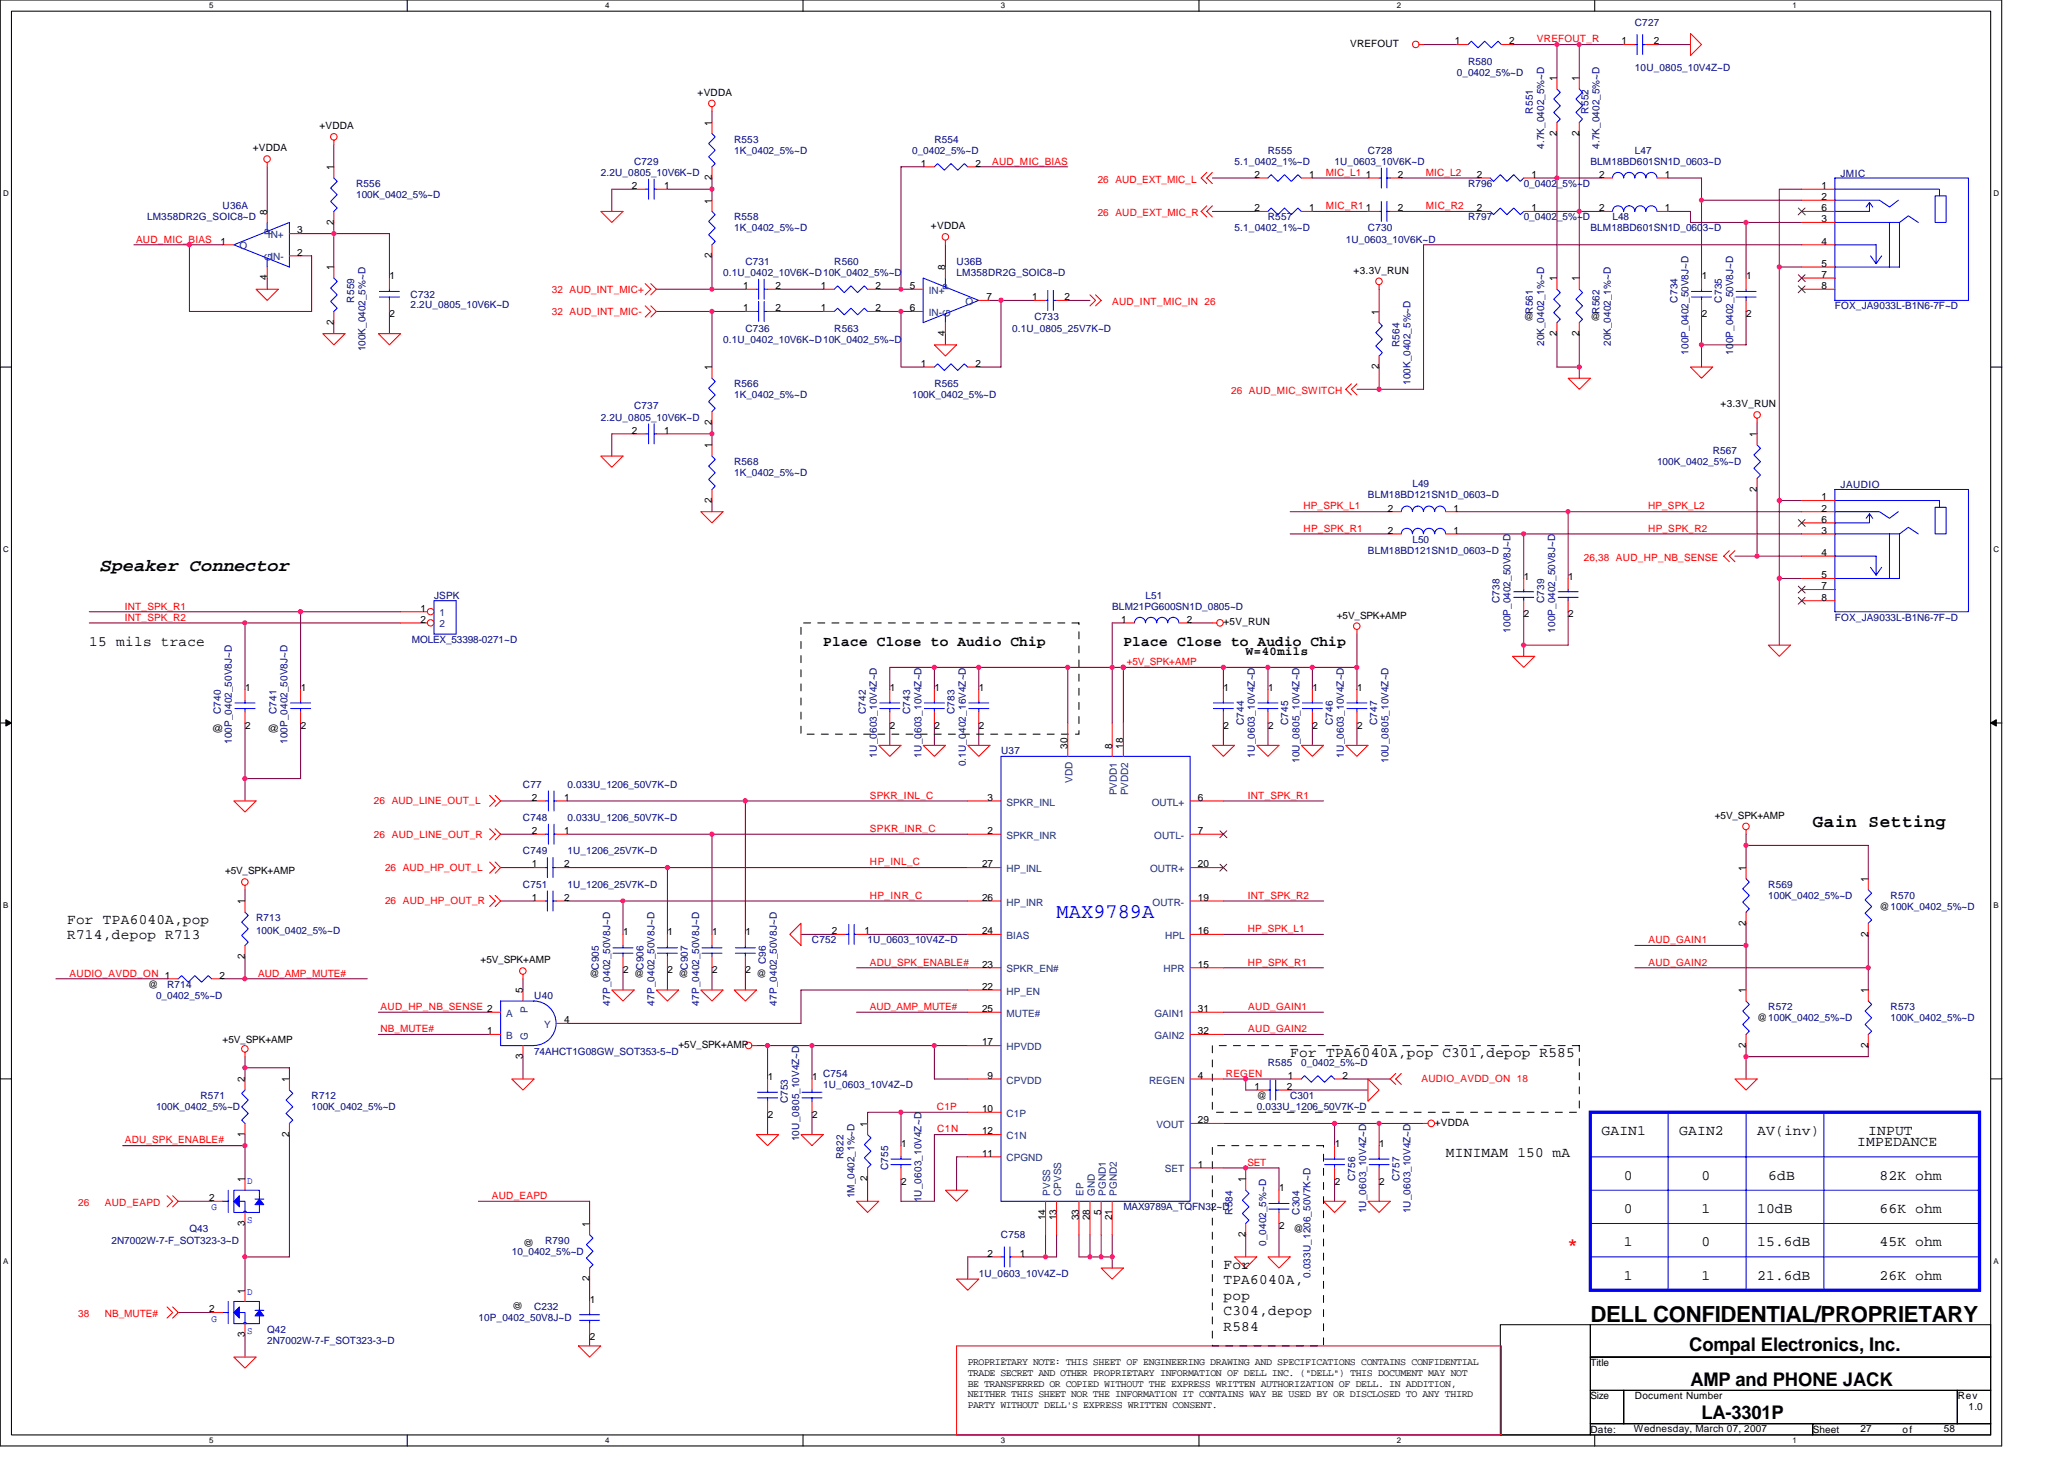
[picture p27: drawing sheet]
<svg xmlns="http://www.w3.org/2000/svg" width="297mm" height="210mm" viewBox="0 0 297 210" stroke-linecap="round" stroke-linejoin="round" font-family="sans-serif">
<defs><g id="words">
<text font-size="3.3" fill="#f00" x="225.7" y="180.6">*</text>
<text font-size="3.2" x="228.9" y="190.2">DELL CONFIDENTIAL/PROPRIETARY</text>
<text font-size="3" fill="#00f" x="152.1" y="132">MAX9789A</text>
<g font-size="2.7">
<text x="243.1" y="194.4">Compal Electronics, Inc.</text>
<text x="243.3" y="199.3">AMP and PHONE JACK</text>
<text x="244.9" y="204.2">LA-3301P</text>
</g>
<g font-size="2.5">
<text x="14.5" y="82.2">Speaker Connector</text>
<text x="260.9" y="119">Gain Setting</text>
</g>
<g font-size="2.1">
<text x="12.8" y="92.9">15 mils trace</text>
<text x="118.5" y="93">Place Close to Audio Chip</text>
<text x="161.7" y="93">Place Close to Audio Chip</text>
<text x="9.6" y="132.9">For TPA6040A,pop</text>
<text x="9.6" y="135.1">R714,depop R713</text>
<text x="185.7" y="152.1">For TPA6040A,pop C301,depop R585</text>
<text x="208.1" y="166.5">MINIMAM 150 mA</text>
<text x="230.5" y="163.3">GAIN1</text>
<text x="241.7" y="163.3">GAIN2</text>
<text x="252.9" y="163.3">AV(inv)</text>
<text x="267.3" y="164.9">IMPEDANCE</text>
<text x="268.9" y="163.3">INPUT</text>
<text x="233.7" y="169.7">0</text>
<text x="244.9" y="169.7">0</text>
<text x="254.5" y="169.7">6dB</text>
<text x="270.5" y="169.7">82K ohm</text>
<text x="233.7" y="174.5">0</text>
<text x="233.7" y="179.3">1</text>
<text x="244.9" y="179.3">0</text>
<text x="244.9" y="174.5">1</text>
<text x="252.9" y="174.5">10dB</text>
<text x="252.9" y="179.3">15.6dB</text>
<text x="270.5" y="179.3">45K ohm</text>
<text x="270.5" y="174.5">66K ohm</text>
<text x="176.1" y="184.7">TPA6040A,</text>
<text x="176.1" y="182.5">For</text>
<text x="233.7" y="184.1">1</text>
<text x="244.9" y="184.1">1</text>
<text x="252.9" y="184.1">21.6dB</text>
<text x="270.5" y="184.1">26K ohm</text>
<text x="176.1" y="189.2">C304,depop</text>
<text x="176.1" y="191.5">R584</text>
<text x="176.1" y="187">pop</text>
</g>
<text font-size="1.8" x="179.3" y="94.2">W=40mils</text>
<g font-size="1.4" fill="#000080">
<text x="235.3" y="3.7">C727</text>
<text x="209.7" y="10.9">0_0402_5%~D</text>
<text x="211.3" y="9.3">R580</text>
<text x="235.3" y="10.3">10U_0805_10V4Z~D</text>
<text x="220.6" y="16.3" transform="rotate(-90 220.6 16.3)">R551</text>
<text x="228.6" y="16.3" transform="rotate(-90 228.6 16.3)">R552</text>
<text x="91.3" y="23.7">C729</text>
<text x="105.7" y="20.5">R553</text>
<text x="105.7" y="22.1">1K_0402_5%~D</text>
<text x="131.3" y="22.1">0_0402_5%~D</text>
<text x="134.5" y="20.5">R554</text>
<text x="177.7" y="23.7">5.1_0402_1%~D</text>
<text x="182.5" y="22.1">R555</text>
<text x="192.1" y="23.7">1U_0603_10V6K~D</text>
<text x="196.9" y="22.1">C728</text>
<text x="222.2" y="21.4" transform="rotate(-90 222.2 21.4)">4.7K_0402_5%~D</text>
<text x="228.9" y="23.7">BLM18BD601SN1D_0603~D</text>
<text x="230.2" y="21.4" transform="rotate(-90 230.2 21.4)">4.7K_0402_5%~D</text>
<text x="235.3" y="22.1">L47</text>
<text x="51.3" y="26.9">R556</text>
<text x="51.3" y="28.5">100K_0402_5%~D</text>
<text x="86.5" y="25.3">2.2U_0805_10V6K~D</text>
<text x="211.3" y="26.9">R796</text>
<text x="219.3" y="26.9">0_0402_5%~D</text>
<text x="264.9" y="25.5">JMIC</text>
<text x="21.2" y="31.7">LM358DR2G_SOIC8~D</text>
<text x="32" y="30.1">U36A</text>
<text x="105.7" y="31.7">R558</text>
<text x="105.7" y="33.3">1K_0402_5%~D</text>
<text x="177.7" y="33.3">5.1_0402_1%~D</text>
<text x="182.5" y="31.7">R557</text>
<text x="193.7" y="34.9">1U_0603_10V6K~D</text>
<text x="196.9" y="33.3">C730</text>
<text x="211.3" y="31.7">R797</text>
<text x="219.3" y="31.7">0_0402_5%~D</text>
<text x="228.9" y="33.3">BLM18BD601SN1D_0603~D</text>
<text x="232.1" y="31.7">L48</text>
<text x="104.1" y="39.7">0.1U_0402_10V6K~D10K_0402_5%~D</text>
<text x="107.3" y="38.1">C731</text>
<text x="120.1" y="38.1">R560</text>
<text x="137.7" y="38.1">U36B</text>
<text x="137.7" y="39.7">LM358DR2G_SOIC8~D</text>
<text x="51" y="43.5" transform="rotate(-90 51 43.5)">R559</text>
<text x="59.1" y="42.9">C732</text>
<text x="59.1" y="44.3">2.2U_0805_10V6K~D</text>
<text x="107.3" y="47.7">C736</text>
<text x="120.1" y="47.7">R563</text>
<text x="145.7" y="47.7">0.1U_0805_25V7K~D</text>
<text x="148.9" y="46.1">C733</text>
<text x="220.6" y="45.1" transform="rotate(-90 220.6 45.1)">R561</text>
<text x="230.2" y="45.1" transform="rotate(-90 230.2 45.1)">R562</text>
<text x="241.4" y="43.5" transform="rotate(-90 241.4 43.5)">C734</text>
<text x="247.8" y="43.5" transform="rotate(-90 247.8 43.5)">C735</text>
<text x="264.1" y="44.5">FOX_JA9033L-B1N6-7F~D</text>
<text x="52.6" y="50.6" transform="rotate(-90 52.6 50.6)">100K_0402_5%~D</text>
<text x="104.1" y="49.3">0.1U_0402_10V6K~D10K_0402_5%~D</text>
<text x="201.4" y="49.9" transform="rotate(-90 201.4 49.9)">R564</text>
<text x="222.2" y="49.8" transform="rotate(-90 222.2 49.8)">20K_0402_1%~D</text>
<text x="231.8" y="49.8" transform="rotate(-90 231.8 49.8)">20K_0402_1%~D</text>
<text x="243" y="51.1" transform="rotate(-90 243 51.1)">100P_0402_50V8J~D</text>
<text x="249.4" y="51.1" transform="rotate(-90 249.4 51.1)">100P_0402_50V8J~D</text>
<text x="91.3" y="58.9">C737</text>
<text x="105.7" y="55.7">R566</text>
<text x="105.7" y="57.3">1K_0402_5%~D</text>
<text x="131.3" y="57.3">100K_0402_5%~D</text>
<text x="134.5" y="55.7">R565</text>
<text x="203" y="55.4" transform="rotate(-90 203 55.4)">100K_0402_5%~D</text>
<text x="86.5" y="60.5">2.2U_0805_10V6K~D</text>
<text x="246.5" y="65.3">R567</text>
<text x="105.7" y="66.9">R568</text>
<text x="105.7" y="68.5">1K_0402_5%~D</text>
<text x="196.9" y="71.7">BLM18BD121SN1D_0603~D</text>
<text x="203.3" y="70.1">L49</text>
<text x="238.5" y="66.9">100K_0402_5%~D</text>
<text x="264.9" y="70.3">JAUDIO</text>
<text x="196.9" y="79.7">BLM18BD121SN1D_0603~D</text>
<text x="203.3" y="78.1">L50</text>
<text x="62.5" y="86.1">JSPK</text>
<text x="160.1" y="87.7">BLM21PG600SN1D_0805~D</text>
<text x="164.9" y="86.1">L51</text>
<text x="215.8" y="86.7" transform="rotate(-90 215.8 86.7)">C738</text>
<text x="222.2" y="86.7" transform="rotate(-90 222.2 86.7)">C739</text>
<text x="264.1" y="89.3">FOX_JA9033L-B1N6-7F~D</text>
<text x="59.3" y="92.5">MOLEX_53398-0271~D</text>
<text x="217.4" y="91.1" transform="rotate(-90 217.4 91.1)">100P_0402_50V8J~D</text>
<text x="223.8" y="91.1" transform="rotate(-90 223.8 91.1)">100P_0402_50V8J~D</text>
<text x="31.8" y="102.7" transform="rotate(-90 31.8 102.7)">C740</text>
<text x="33.4" y="107.1" transform="rotate(-90 33.4 107.1)">100P_0402_50V8J~D</text>
<text x="39.8" y="102.7" transform="rotate(-90 39.8 102.7)">C741</text>
<text x="41.4" y="107.1" transform="rotate(-90 41.4 107.1)">100P_0402_50V8J~D</text>
<text x="124.6" y="102.7" transform="rotate(-90 124.6 102.7)">C742</text>
<text x="131" y="102.7" transform="rotate(-90 131 102.7)">C743</text>
<text x="137.4" y="102.7" transform="rotate(-90 137.4 102.7)">C783</text>
<text x="179" y="104.4" transform="rotate(-90 179 104.4)">C744</text>
<text x="185.4" y="104.4" transform="rotate(-90 185.4 104.4)">C745</text>
<text x="191.8" y="104.4" transform="rotate(-90 191.8 104.4)">C746</text>
<text x="198.2" y="104.4" transform="rotate(-90 198.2 104.4)">C747</text>
<text x="75.3" y="113.3">C77</text>
<text x="81.7" y="113.3">0.033U_1206_50V7K~D</text>
<text x="126.2" y="109" transform="rotate(-90 126.2 109)">1U_0603_10V4Z~D</text>
<text x="132.6" y="109" transform="rotate(-90 132.6 109)">1U_0603_10V4Z~D</text>
<text x="139" y="110.3" transform="rotate(-90 139 110.3)">0.1U_0402_16V4Z~D</text>
<text x="144.1" y="108.5">U37</text>
<text x="180.6" y="109" transform="rotate(-90 180.6 109)">1U_0603_10V4Z~D</text>
<text x="187" y="109.8" transform="rotate(-90 187 109.8)">10U_0805_10V4Z~D</text>
<text x="193.4" y="109" transform="rotate(-90 193.4 109)">1U_0603_10V4Z~D</text>
<text x="199.8" y="109.8" transform="rotate(-90 199.8 109.8)">10U_0805_10V4Z~D</text>
<text x="75.3" y="118.1">C748</text>
<text x="81.7" y="118.1">0.033U_1206_50V7K~D</text>
<text x="75.3" y="122.9">C749</text>
<text x="81.7" y="122.9">1U_1206_25V7K~D</text>
<text x="75.3" y="127.7">C751</text>
<text x="81.7" y="127.7">1U_1206_25V7K~D</text>
<text x="254.5" y="127.7">R569</text>
<text x="254.5" y="129.3">100K_0402_5%~D</text>
<text x="272.1" y="129.3">R570</text>
<text x="36.8" y="132.5">R713</text>
<text x="36.8" y="134.4">100K_0402_5%~D</text>
<text x="116.9" y="135.7">C752</text>
<text x="124.9" y="135.7">1U_0603_10V4Z~D</text>
<text x="22.5" y="143.7">0_0402_5%~D</text>
<text x="24" y="142.1">R714</text>
<text x="76.9" y="143.7">U40</text>
<text x="86.2" y="139.6" transform="rotate(-90 86.2 139.6)">C905</text>
<text x="92.6" y="139.6" transform="rotate(-90 92.6 139.6)">C906</text>
<text x="99" y="139.6" transform="rotate(-90 99 139.6)">C907</text>
<text x="110.2" y="138.7" transform="rotate(-90 110.2 138.7)">C96</text>
<text x="87.8" y="144.7" transform="rotate(-90 87.8 144.7)">47P_0402_50V8J~D</text>
<text x="94.2" y="144.7" transform="rotate(-90 94.2 144.7)">47P_0402_50V8J~D</text>
<text x="100.6" y="144.7" transform="rotate(-90 100.6 144.7)">47P_0402_50V8J~D</text>
<text x="111.8" y="144.7" transform="rotate(-90 111.8 144.7)">47P_0402_50V8J~D</text>
<text x="254.5" y="145.3">R572</text>
<text x="272.1" y="145.3">R573</text>
<text x="272.1" y="146.9">100K_0402_5%~D</text>
<text x="76.9" y="151.7">74AHCT1G08GW_SOT353-5~D</text>
<text x="118.5" y="154.9">C754</text>
<text x="182.5" y="153.3">R585</text>
<text x="187.3" y="153.3">0_0402_5%~D</text>
<text x="22.5" y="159.7">100K_0402_5%~D</text>
<text x="28.8" y="158.1">R571</text>
<text x="44.8" y="158.1">R712</text>
<text x="44.8" y="159.7">100K_0402_5%~D</text>
<text x="113.4" y="158.7" transform="rotate(-90 113.4 158.7)">C753</text>
<text x="118.5" y="156.5">1U_0603_10V4Z~D</text>
<text x="180.9" y="159.7">0.033U_1206_50V7K~D</text>
<text x="185.7" y="158.1">C301</text>
<text x="115" y="164.2" transform="rotate(-90 115 164.2)">10U_0805_10V4Z~D</text>
<text x="121.4" y="166.8" transform="rotate(-90 121.4 166.8)">R822</text>
<text x="123" y="172.4" transform="rotate(-90 123 172.4)">1M_0402_1%~D</text>
<text x="127.8" y="168.4" transform="rotate(-90 127.8 168.4)">C755</text>
<text x="132.6" y="173" transform="rotate(-90 132.6 173)">1U_0603_10V4Z~D</text>
<text x="195" y="169.9" transform="rotate(-90 195 169.9)">C756</text>
<text x="201.4" y="169.9" transform="rotate(-90 201.4 169.9)">C757</text>
<text x="16" y="178.9">2N7002W-7-F_SOT323-3~D</text>
<text x="27.3" y="177.3">Q43</text>
<text x="78.5" y="178.9">R790</text>
<text x="144.1" y="178.1">C758</text>
<text x="161.7" y="174.1">MAX9789A_TQFN32~D</text>
<text x="177.4" y="174.8" transform="rotate(-90 177.4 174.8)">R584</text>
<text x="182.2" y="179.2" transform="rotate(-90 182.2 179.2)">0_0402_5%~D</text>
<text x="187" y="174.8" transform="rotate(-90 187 174.8)">C304</text>
<text x="196.6" y="174.6" transform="rotate(-90 196.6 174.6)">1U_0603_10V4Z~D</text>
<text x="203" y="174.6" transform="rotate(-90 203 174.6)">1U_0603_10V4Z~D</text>
<text x="73.7" y="180.5">10_0402_5%~D</text>
<text x="140.9" y="183.7">1U_0603_10V4Z~D</text>
<text x="188.6" y="183.9" transform="rotate(-90 188.6 183.9)">0.033U_1206_50V7K~D</text>
<text x="38.5" y="191.7">Q42</text>
<text x="68.9" y="190.1">10P_0402_50V8J~D</text>
<text x="76.9" y="188.5">C232</text>
<text x="38.5" y="193.3">2N7002W-7-F_SOT323-3~D</text>
</g>
<g font-size="1.4">
<text x="194.3" y="6.7">VREFOUT</text>
<text x="209.4" y="6.4">1</text>
<text x="217.2" y="6.4">2</text>
<text x="224" y="11.7" transform="rotate(-90 224 11.7)">1</text>
<text x="227.3" y="11.7" transform="rotate(-90 227.3 11.7)">1</text>
<text x="233.4" y="6.4">1</text>
<text x="238" y="6.4">2</text>
<text x="100.4" y="13.8">+VDDA</text>
<text x="36.4" y="21.8">+VDDA</text>
<text x="46" y="18.6">+VDDA</text>
<text x="102.4" y="18.1" transform="rotate(-90 102.4 18.1)">1</text>
<text x="132.5" y="24">1</text>
<text x="140.4" y="24">2</text>
<text x="224" y="19.5" transform="rotate(-90 224 19.5)">2</text>
<text x="227.3" y="19.5" transform="rotate(-90 227.3 19.5)">2</text>
<text x="48" y="24.5" transform="rotate(-90 48 24.5)">1</text>
<text x="90.9" y="27.2">2</text>
<text x="95.6" y="27.2">1</text>
<text x="102.4" y="29.3" transform="rotate(-90 102.4 29.3)">1</text>
<text x="102.4" y="25.9" transform="rotate(-90 102.4 25.9)">2</text>
<text x="180.5" y="25.6">2</text>
<text x="188.4" y="25.6">1</text>
<text x="196.6" y="25.6">1</text>
<text x="201.2" y="25.6">2</text>
<text x="212.6" y="25.6">2</text>
<text x="220.4" y="25.6">1</text>
<text x="230.1" y="25.6">2</text>
<text x="239.6" y="25.6">1</text>
<text x="262.1" y="27.2">1</text>
<text x="262.1" y="28.8">2</text>
<text x="31.7" y="35.2">1</text>
<text x="38.4" y="30.9" transform="rotate(-90 38.4 30.9)">8</text>
<text x="42.8" y="33.6">3</text>
<text x="48" y="32.3" transform="rotate(-90 48 32.3)">2</text>
<text x="134" y="33">+VDDA</text>
<text x="180.5" y="30.4">2</text>
<text x="188.4" y="30.4">1</text>
<text x="196.6" y="30.4">1</text>
<text x="201.2" y="30.4">2</text>
<text x="212.6" y="30.4">2</text>
<text x="220.4" y="30.4">1</text>
<text x="230.1" y="30.4">2</text>
<text x="239.6" y="30.4">1</text>
<text x="262.1" y="32">3</text>
<text x="262.1" y="35.2">4</text>
<text x="262.1" y="30.4">6</text>
<text x="38.4" y="40.3" transform="rotate(-90 38.4 40.3)">4</text>
<text x="42.8" y="36.8">2</text>
<text x="48" y="38.9" transform="rotate(-90 48 38.9)">1</text>
<text x="56.1" y="40.2">1</text>
<text x="102.4" y="37.1" transform="rotate(-90 102.4 37.1)">2</text>
<text x="106.9" y="41.6">1</text>
<text x="111.6" y="41.6">2</text>
<text x="118.1" y="41.6">1</text>
<text x="126" y="41.6">2</text>
<text x="130.9" y="41.6">5</text>
<text x="136" y="38.9" transform="rotate(-90 136 38.9)">8</text>
<text x="194.8" y="39.4">+3.3V_RUN</text>
<text x="224" y="40.5" transform="rotate(-90 224 40.5)">1</text>
<text x="227.3" y="40.5" transform="rotate(-90 227.3 40.5)">1</text>
<text x="244.9" y="40.2">1</text>
<text x="251.3" y="40.2">1</text>
<text x="262.1" y="38.4">5</text>
<text x="262.1" y="40">7</text>
<text x="262.1" y="41.6">8</text>
<text x="48" y="46.7" transform="rotate(-90 48 46.7)">2</text>
<text x="56.1" y="45.6">2</text>
<text x="106.9" y="44.8">1</text>
<text x="111.6" y="44.8">2</text>
<text x="118.1" y="44.8">1</text>
<text x="126" y="44.8">2</text>
<text x="130.9" y="44.8">6</text>
<text x="142" y="43.2">7</text>
<text x="148.5" y="43.2">1</text>
<text x="153.2" y="43.2">2</text>
<text x="198.5" y="45.3" transform="rotate(-90 198.5 45.3)">1</text>
<text x="219.3" y="46.1">@</text>
<text x="228.9" y="46.1">@</text>
<text x="244.9" y="45.6">2</text>
<text x="251.3" y="45.6">2</text>
<text x="102.4" y="53.3" transform="rotate(-90 102.4 53.3)">1</text>
<text x="132.5" y="52.8">1</text>
<text x="136" y="48.3" transform="rotate(-90 136 48.3)">4</text>
<text x="140.4" y="52.8">2</text>
<text x="198.5" y="53.1" transform="rotate(-90 198.5 53.1)">2</text>
<text x="224" y="48.3" transform="rotate(-90 224 48.3)">2</text>
<text x="227.3" y="48.3" transform="rotate(-90 227.3 48.3)">2</text>
<text x="247.6" y="58.6">+3.3V_RUN</text>
<text x="90.9" y="62.4">2</text>
<text x="95.6" y="62.4">1</text>
<text x="102.4" y="64.5" transform="rotate(-90 102.4 64.5)">1</text>
<text x="102.4" y="61.2" transform="rotate(-90 102.4 61.2)">2</text>
<text x="252.9" y="62.9" transform="rotate(-90 252.9 62.9)">1</text>
<text x="252.9" y="70.7" transform="rotate(-90 252.9 70.7)">2</text>
<text x="262.1" y="72">1</text>
<text x="102.4" y="72.3" transform="rotate(-90 102.4 72.3)">2</text>
<text x="199.7" y="73.6">2</text>
<text x="199.7" y="76.8">2</text>
<text x="209.2" y="73.6">1</text>
<text x="209.2" y="76.8">1</text>
<text x="262.1" y="73.6">2</text>
<text x="262.1" y="76.8">3</text>
<text x="262.1" y="75.2">6</text>
<text x="219.3" y="83.4">1</text>
<text x="225.7" y="83.4">1</text>
<text x="262.1" y="80">4</text>
<text x="262.1" y="83.2">5</text>
<text x="60.5" y="88">1</text>
<text x="60.5" y="89.6">2</text>
<text x="161.4" y="89.6">1</text>
<text x="170.8" y="89.6">2</text>
<text x="176.1" y="90">+5V_RUN</text>
<text x="192.4" y="89">+5V_SPK+AMP</text>
<text x="219.3" y="88.8">2</text>
<text x="225.7" y="88.8">2</text>
<text x="262.1" y="84.8">7</text>
<text x="262.1" y="86.4">8</text>
<text x="35.3" y="99.4">1</text>
<text x="43.3" y="99.4">1</text>
<text x="128.1" y="99.4">1</text>
<text x="134.5" y="99.4">1</text>
<text x="140.9" y="99.4">1</text>
<text x="176.1" y="99.4">1</text>
<text x="182.5" y="99.4">1</text>
<text x="188.9" y="99.4">1</text>
<text x="195.3" y="99.4">1</text>
<text x="30.5" y="105.3">@</text>
<text x="35.3" y="104.8">2</text>
<text x="38.5" y="105.3">@</text>
<text x="43.3" y="104.8">2</text>
<text x="128.1" y="104.8">2</text>
<text x="134.5" y="104.8">2</text>
<text x="140.9" y="104.8">2</text>
<text x="153.6" y="107.7" transform="rotate(-90 153.6 107.7)">30</text>
<text x="160" y="107.7" transform="rotate(-90 160 107.7)">8</text>
<text x="161.6" y="107.7" transform="rotate(-90 161.6 107.7)">18</text>
<text x="176.1" y="104.8">2</text>
<text x="182.5" y="104.8">2</text>
<text x="188.9" y="104.8">2</text>
<text x="195.3" y="104.8">2</text>
<text x="76.5" y="120">2</text>
<text x="76.5" y="115.2">2</text>
<text x="81.2" y="120">1</text>
<text x="81.2" y="115.2">1</text>
<text x="142.1" y="120">2</text>
<text x="142.1" y="115.2">3</text>
<text x="172.4" y="120">7</text>
<text x="172.4" y="115.2">6</text>
<text x="246.8" y="117.8">+5V_SPK+AMP</text>
<text x="32.4" y="125.8">+5V_SPK+AMP</text>
<text x="76.5" y="124.8">1</text>
<text x="81.2" y="124.8">2</text>
<text x="141.3" y="124.8">27</text>
<text x="172.4" y="124.8">20</text>
<text x="251.3" y="125.3" transform="rotate(-90 251.3 125.3)">1</text>
<text x="35.2" y="130.1" transform="rotate(-90 35.2 130.1)">1</text>
<text x="76.5" y="129.6">1</text>
<text x="81.2" y="129.6">2</text>
<text x="141.3" y="129.6">26</text>
<text x="172.4" y="129.6">19</text>
<text x="268.9" y="126.9" transform="rotate(-90 268.9 126.9)">1</text>
<text x="270.5" y="130.9">@100K_0402_5%~D</text>
<text x="35.2" y="137.9" transform="rotate(-90 35.2 137.9)">2</text>
<text x="89.7" y="134.6">1</text>
<text x="96.1" y="134.6">1</text>
<text x="102.5" y="134.6">1</text>
<text x="107.3" y="134.6">1</text>
<text x="119.7" y="134.4">2</text>
<text x="124.4" y="134.4">1</text>
<text x="141.3" y="134.4">24</text>
<text x="172.4" y="134.4">16</text>
<text x="251.3" y="133.2" transform="rotate(-90 251.3 133.2)">2</text>
<text x="268.9" y="134.7" transform="rotate(-90 268.9 134.7)">2</text>
<text x="21.3" y="142.1">@</text>
<text x="31.6" y="140.8">2</text>
<text x="69.2" y="138.6">+5V_SPK+AMP</text>
<text x="75.2" y="142.9" transform="rotate(-90 75.2 142.9)">5</text>
<text x="84.9" y="140.5">@</text>
<text x="89.7" y="140">2</text>
<text x="91.3" y="140.5">@</text>
<text x="96.1" y="140">2</text>
<text x="97.7" y="140.5">@</text>
<text x="102.5" y="140">2</text>
<text x="107.3" y="140">2</text>
<text x="108.9" y="140.5">@</text>
<text x="141.3" y="142.4">22</text>
<text x="141.3" y="139.2">23</text>
<text x="172.4" y="139.2">15</text>
<text x="251.3" y="142.9" transform="rotate(-90 251.3 142.9)">1</text>
<text x="268.9" y="142.9" transform="rotate(-90 268.9 142.9)">1</text>
<text x="70.1" y="148.8">1</text>
<text x="81.2" y="147.2">4</text>
<text x="141.3" y="145.6">25</text>
<text x="172.4" y="148.8">32</text>
<text x="172.4" y="145.6">31</text>
<text x="252.9" y="146.9">@100K_0402_5%~D</text>
<text x="32" y="150.1">+5V_SPK+AMP</text>
<text x="35.2" y="155.7" transform="rotate(-90 35.2 155.7)">2</text>
<text x="41.6" y="155.7" transform="rotate(-90 41.6 155.7)">1</text>
<text x="75.2" y="152.4" transform="rotate(-90 75.2 152.4)">3</text>
<text x="97.7" y="150.7">+5V_SPK+AMP</text>
<text x="110.5" y="155.4">1</text>
<text x="116.9" y="155.4">1</text>
<text x="141.3" y="150.4">17</text>
<text x="142.1" y="155.2">9</text>
<text x="172.4" y="155.2">4</text>
<text x="185.4" y="155.2">1</text>
<text x="193.2" y="155.2">2</text>
<text x="251.3" y="150.7" transform="rotate(-90 251.3 150.7)">2</text>
<text x="268.9" y="150.7" transform="rotate(-90 268.9 150.7)">2</text>
<text x="110.5" y="160.8">2</text>
<text x="116.9" y="160.8">2</text>
<text x="141.3" y="160">10</text>
<text x="172.4" y="161.6">29</text>
<text x="180.5" y="156.8">1</text>
<text x="180.9" y="158.1">@</text>
<text x="185.2" y="156.8">2</text>
<text x="206.5" y="162">+VDDA</text>
<text x="35.2" y="163.6" transform="rotate(-90 35.2 163.6)">1</text>
<text x="41.6" y="163.6" transform="rotate(-90 41.6 163.6)">2</text>
<text x="124.8" y="162.1" transform="rotate(-90 124.8 162.1)">1</text>
<text x="129.7" y="165">1</text>
<text x="141.3" y="163.2">12</text>
<text x="141.3" y="166.4">11</text>
<text x="172.4" y="168">1</text>
<text x="192.1" y="165">1</text>
<text x="198.5" y="165">1</text>
<text x="30.1" y="172.8">2</text>
<text x="35.2" y="170.1" transform="rotate(-90 35.2 170.1)">1</text>
<text x="124.8" y="169.9" transform="rotate(-90 124.8 169.9)">2</text>
<text x="129.7" y="170.4">2</text>
<text x="179.3" y="170.1" transform="rotate(-90 179.3 170.1)">1</text>
<text x="184.1" y="171.4">1</text>
<text x="192.1" y="170.4">2</text>
<text x="198.5" y="170.4">2</text>
<text x="35.2" y="176.4" transform="rotate(-90 35.2 176.4)">3</text>
<text x="76.6" y="179.5" transform="rotate(-90 76.6 179.5)">@</text>
<text x="84.8" y="176.5" transform="rotate(-90 84.8 176.5)">1</text>
<text x="150.4" y="175.6" transform="rotate(-90 150.4 175.6)">14</text>
<text x="152" y="175.6" transform="rotate(-90 152 175.6)">13</text>
<text x="155.3" y="175.6" transform="rotate(-90 155.3 175.6)">33</text>
<text x="156.8" y="175.6" transform="rotate(-90 156.8 175.6)">28</text>
<text x="158.5" y="174.8" transform="rotate(-90 158.5 174.8)">5</text>
<text x="160" y="175.6" transform="rotate(-90 160 175.6)">21</text>
<text x="179.3" y="177.9" transform="rotate(-90 179.3 177.9)">2</text>
<text x="184.1" y="176.8">2</text>
<text x="186.2" y="177.3">@</text>
<text x="84.8" y="184.4" transform="rotate(-90 84.8 184.4)">2</text>
<text x="142.1" y="180.8">2</text>
<text x="146.8" y="180.8">1</text>
<text x="30.1" y="188.8">2</text>
<text x="35.2" y="186.1" transform="rotate(-90 35.2 186.1)">1</text>
<text x="75" y="188.7" transform="rotate(-90 75 188.7)">@</text>
<text x="84.9" y="187.4">1</text>
<text x="35.2" y="192.4" transform="rotate(-90 35.2 192.4)">3</text>
<text x="84.9" y="192.8">2</text>
<text x="139.3" y="196.4">PROPRIETARY NOTE: THIS SHEET OF ENGINEERING DRAWING AND SPECIFICATIONS CONTAINS CONFIDENTIAL</text>
<text x="139.3" y="197.9">TRADE SECRET AND OTHER PROPRIETARY INFORMATION OF DELL INC. (&quot;DELL&quot;) THIS DOCUMENT MAY NOT</text>
<text x="228.9" y="196.5">Title</text>
<text x="139.3" y="199.5">BE TRANSFERRED OR COPIED WITHOUT THE EXPRESS WRITTEN AUTHORIZATION OF DELL. IN ADDITION,</text>
<text x="139.3" y="201">NEITHER THIS SHEET NOR THE INFORMATION IT CONTAINS WAY BE USED BY OR DISCLOSED TO ANY THIRD</text>
<text x="139.3" y="202.6">PARTY WITHOUT DELL'S EXPRESS WRITTEN CONSENT.</text>
<text x="228.9" y="201.3">Size</text>
<text x="235.3" y="201.3">Document Number</text>
<text x="281.7" y="201.3">Rev</text>
<text x="283.3" y="202.9">1.0</text>
<text x="228.9" y="206.1">Date:</text>
<text x="235.1" y="206">Wednesday, March 07, 2007</text>
<text x="260.9" y="206.1">Sheet</text>
<text x="267.8" y="206">27</text>
<text x="273.8" y="206.1">of</text>
<text x="279.8" y="206">58</text>
</g>
<g font-size="1.4" fill="#f00">
<text x="221.2" y="6.1">VREFOUT_R</text>
<text x="142.8" y="23.7">AUD_MIC_BIAS</text>
<text x="158" y="26.3">26 AUD_EXT_MIC_L</text>
<text x="190.8" y="25.3">MIC_L1</text>
<text x="205.2" y="25.3">MIC_L2</text>
<text x="19.6" y="34.9">AUD_MIC_BIAS</text>
<text x="158" y="31.1">26 AUD_EXT_MIC_R</text>
<text x="190.8" y="30.1">MIC_R1</text>
<text x="205.2" y="30.1">MIC_R2</text>
<text x="79.4" y="42.1">32 AUD_INT_MIC+</text>
<text x="79.4" y="45.3">32 AUD_INT_MIC-</text>
<text x="160.1" y="43.9">AUD_INT_MIC_IN 26</text>
<text x="177.2" y="56.7">26 AUD_MIC_SWITCH</text>
<text x="187.6" y="76.5">HP_SPK_R1</text>
<text x="187.6" y="73.3">HP_SPK_L1</text>
<text x="237.2" y="76.5">HP_SPK_R2</text>
<text x="237.2" y="73.3">HP_SPK_L2</text>
<text x="227.9" y="80.7">26,38 AUD_HP_NB_SENSE</text>
<text x="18" y="89.3">INT_SPK_R2</text>
<text x="18" y="87.7">INT_SPK_R1</text>
<text x="162.2" y="95.7">+5V_SPK+AMP</text>
<text x="53.8" y="115.7">26 AUD_LINE_OUT_L</text>
<text x="125.2" y="119.7">SPKR_INR_C</text>
<text x="125.2" y="114.9">SPKR_INL_C</text>
<text x="179.6" y="114.9">INT_SPK_R1</text>
<text x="53.8" y="120.5">26 AUD_LINE_OUT_R</text>
<text x="55.4" y="125.3">26 AUD_HP_OUT_L</text>
<text x="125.2" y="124.5">HP_INL_C</text>
<text x="55.4" y="130.1">26 AUD_HP_OUT_R</text>
<text x="125.2" y="129.3">HP_INR_C</text>
<text x="179.6" y="129.3">INT_SPK_R2</text>
<text x="179.6" y="134.1">HP_SPK_L1</text>
<text x="237.2" y="135.7">AUD_GAIN1</text>
<text x="10" y="140.5">AUDIO_AVDD_ON 1</text>
<text x="37.2" y="140.5">AUD_AMP_MUTE#</text>
<text x="125.2" y="138.9">ADU_SPK_ENABLE#</text>
<text x="179.6" y="138.9">HP_SPK_R1</text>
<text x="237.2" y="138.9">AUD_GAIN2</text>
<text x="54.8" y="145.3">AUD_HP_NB_SENSE 2</text>
<text x="54.8" y="148.5">NB_MUTE#</text>
<text x="125.2" y="145.3">AUD_AMP_MUTE#</text>
<text x="179.6" y="145.3">AUD_GAIN1</text>
<text x="179.6" y="148.5">AUD_GAIN2</text>
<text x="176.4" y="154.9">REGEN</text>
<text x="204.6" y="155.7">AUDIO_AVDD_ON 18</text>
<text x="134.8" y="159.7">C1P</text>
<text x="18" y="164.5">ADU_SPK_ENABLE#</text>
<text x="134.9" y="162.9">C1N</text>
<text x="179.6" y="167.7">SET</text>
<text x="11.3" y="173.5">26</text>
<text x="15.1" y="173.5">AUD_EAPD</text>
<text x="70.8" y="172.5">AUD_EAPD</text>
<text x="11.3" y="189.5">38</text>
<text x="15.1" y="189.5">NB_MUTE#</text>
</g>
<g font-size="1.4" fill="#004080">
<text x="34.5" y="35.9">O</text>
<text x="38.6" y="34.3">IN+</text>
<text x="39.1" y="33.8" transform="rotate(-90 39.1 33.8)">P</text>
<text x="38.9" y="37.5">IN-</text>
<text x="39.1" y="37.6" transform="rotate(-90 39.1 37.6)">G</text>
<text x="136.7" y="41.8" transform="rotate(-90 136.7 41.8)">P</text>
<text x="133.7" y="42.3">IN+</text>
<text x="133.7" y="45.5">IN-</text>
<text x="136.7" y="45.6" transform="rotate(-90 136.7 45.6)">G</text>
<text x="138.9" y="43.9">O</text>
<text x="63.3" y="88.7">1</text>
<text x="63.3" y="90.3">2</text>
<text x="154.3" y="112.6" transform="rotate(-90 154.3 112.6)">VDD</text>
<text x="144.9" y="115.9">SPKR_INL</text>
<text x="160.7" y="114.4" transform="rotate(-90 160.7 114.4)">PVDD1</text>
<text x="162.3" y="114.4" transform="rotate(-90 162.3 114.4)">PVDD2</text>
<text x="165.8" y="115.9">OUTL+</text>
<text x="144.9" y="120.7">SPKR_INR</text>
<text x="144.9" y="125.5">HP_INL</text>
<text x="165.5" y="125.5">OUTR+</text>
<text x="166.1" y="120.7">OUTL-</text>
<text x="144.9" y="130.3">HP_INR</text>
<text x="165.9" y="130.3">OUTR-</text>
<text x="144.9" y="135.1">BIAS</text>
<text x="167.7" y="135.1">HPL</text>
<text x="144.9" y="143.1">HP_EN</text>
<text x="144.9" y="139.9">SPKR_EN#</text>
<text x="167.4" y="139.9">HPR</text>
<text x="72.9" y="146.3">A</text>
<text x="72.9" y="149.5">B</text>
<text x="75.9" y="149.6" transform="rotate(-90 75.9 149.6)">G</text>
<text x="75.9" y="145.8" transform="rotate(-90 75.9 145.8)">P</text>
<text x="78.3" y="147.9">Y</text>
<text x="144.9" y="146.3">MUTE#</text>
<text x="166.2" y="149.5">GAIN2</text>
<text x="166.2" y="146.3">GAIN1</text>
<text x="144.9" y="151.1">HPVDD</text>
<text x="144.9" y="155.9">CPVDD</text>
<text x="165.4" y="155.9">REGEN</text>
<text x="144.9" y="160.7">C1P</text>
<text x="144.9" y="163.9">C1N</text>
<text x="144.9" y="167.1">CPGND</text>
<text x="166.5" y="162.3">VOUT</text>
<text x="151.1" y="172" transform="rotate(-90 151.1 172)">PVSS</text>
<text x="152.7" y="172" transform="rotate(-90 152.7 172)">CPVSS</text>
<text x="156" y="172" transform="rotate(-90 156 172)">EP</text>
<text x="157.5" y="172" transform="rotate(-90 157.5 172)">GND</text>
<text x="159.1" y="172" transform="rotate(-90 159.1 172)">PGND1</text>
<text x="160.7" y="172" transform="rotate(-90 160.7 172)">PGND2</text>
<text x="167.7" y="168.7">SET</text>
</g>
<g font-size="1.4" fill="#00f">
<text x="35.6" y="170.3">D</text>
<text x="30.5" y="174.1">G</text>
<text x="35.6" y="175.9">S</text>
<text x="30.5" y="190.1">G</text>
<text x="35.6" y="186.3">D</text>
<text x="35.6" y="191.9">S</text>
</g>
<g font-size="1.1">
<text x="30.1" y="1.2">5</text>
<text x="87.1" y="1.2">4</text>
<text x="144" y="1.2">3</text>
<text x="201" y="1.2">2</text>
<text x="258" y="1.2">1</text>
<text x=".4" y="28.2">D</text>
<text x="286.9" y="28.2">D</text>
<text x=".4" y="79.4">C</text>
<text x="286.9" y="79.4">C</text>
<text x=".4" y="130.6">B</text>
<text x="286.9" y="130.6">B</text>
<text x=".4" y="181.8">A</text>
<text x="286.9" y="181.8">A</text>
<text x="30.1" y="207.6">5</text>
<text x="87.1" y="207.6">4</text>
<text x="144" y="207.6">3</text>
<text x="201" y="207.6">2</text>
<text x="258" y="207.6">1</text>
</g>
</g></defs>
<path d="M0 0h288.1v208h-288.1zM1.6 1.6h284.9v204.8h-284.9z" fill="none" stroke="#000" stroke-width=".15"/>
<g fill="#fff">
<path d="M30.1 .2h.6v1.2h-.6z"/>
<path d="M30.1 206.6h.6v1.3h-.6z"/>
</g>
<path d="M58.6 0v1.6M58.6 206.4v1.6" fill="none" stroke="#000" stroke-width=".15"/>
<g fill="#fff">
<path d="M87.1 .2h.6v1.2h-.6z"/>
<path d="M87.1 206.6h.6v1.3h-.6z"/>
</g>
<path d="M115.6 0v1.6M115.6 206.4v1.6" fill="none" stroke="#000" stroke-width=".15"/>
<g fill="#fff">
<path d="M144 .2h.6v1.2h-.6z"/>
<path d="M144 206.6h.6v1.3h-.6z"/>
</g>
<path d="M172.5 0v1.6M172.5 206.4v1.6" fill="none" stroke="#000" stroke-width=".15"/>
<g fill="#fff">
<path d="M201 .2h.6v1.2h-.6z"/>
<path d="M201 206.6h.6v1.3h-.6z"/>
</g>
<path d="M229.5 0v1.6M229.5 206.4v1.6" fill="none" stroke="#000" stroke-width=".15"/>
<g fill="#fff">
<path d="M258 .2h.6v1.2h-.6z"/>
<path d="M258 206.6h.6v1.3h-.6z"/>
<path d="M.4 27.2h.8v1.3h-.8z"/>
<path d="M286.9 27.2h.8v1.3h-.8z"/>
<path d="M.4 78.4h.8v1.3h-.8z"/>
<path d="M286.9 78.4h.8v1.3h-.8z"/>
</g>
<path d="M0 52.8h1.6M286.5 52.8h1.6" fill="none" stroke="#000" stroke-width=".15"/>
<g fill="#fff">
<path d="M.4 129.6h.8v1.3h-.8z"/>
<path d="M286.9 129.6h.7v1.3h-.7z"/>
</g>
<path d="M0 104h1.6M286.5 104h1.6" fill="none" stroke="#000" stroke-width=".15"/>
<path d="M.8 103.5l.8 .5-.8 .5zM286.5 104l.8-.5v1z" fill="#000" stroke="#000" stroke-width=".14"/>
<g fill="#fff">
<path d="M.4 180.8h.8v1.3h-.8z"/>
<path d="M286.9 180.8h.7v1.3h-.7z"/>
</g>
<path d="M0 155.2h1.6M286.5 155.2h1.6M215.9 190.6h13v15.8h-13zM228.9 190.6h57.6v4.6h-57.6zM228.9 195.2h57.6v4.8h-57.6zM228.9 200h4.8v4.8h-4.8zM228.9 204.8h32v1.6h-32zM233.7 200h48v4.8h-48zM260.9 204.8h25.6v1.6h-25.6zM281.7 200h4.8v4.8h-4.8z" fill="none" stroke="#000" stroke-width=".15"/>
<g fill="none" stroke="#800040" stroke-width=".15">
<path d="M102.5 16v1.6M204.9 6.4h4.8M217.7 6.4h6.4v4.8M224.1 19.2v6.4h-3.2M224.1 6.4h3.2M227.3 19.2v11.2h-6.4M233.7 6.4h-6.4v4.8M238.5 6.4h4.8M19.3 35.2h8v9.6h17.5v-8h-1.5M27.3 35.2h4.7M38.5 24v6.4M43.3 33.6h12.7v6.4"/>
<path d="M48 20.8v3.2M48 32v6.4M91.3 27.2h-3.2v3.2M96.1 27.2h6.4M102.5 25.6v3.2M102.5 36.8v4.8M132.9 24h-3.2v17.6M136.1 35.2v3.2M140.9 24h12.8M174.5 30.4h6.4M174.5 25.6h6.4M188.9 30.4h8"/>
<path d="M188.9 25.6h8M201.7 30.4h11.2M201.7 25.6h11.2M230.5 30.4h-3.2v9.6M230.5 25.6h-6.4v14.4M240.1 30.4h3.2v1.6h16M240.1 25.6h4.8v14.4M244.9 28.8h14.4M251.3 32v8M256.1 38.4v33.6M259.3 27.2h-3.2v11.2h3.2M259.3 35.2h-54.4v20.8h-9.6"/>
<path d="M38.5 40v1.6M48 46.4v1.6M56 44.8v3.2M94.5 44.8h8v8M94.5 41.6h12.8M102.5 44.8h4.8M112.1 41.6h6.4M112.1 44.8h6.4M126.5 41.6h4.8M126.5 44.8h4.8M129.7 44.8v8h3.2M136.1 48v1.6"/>
<path d="M142.5 43.2h1.6v9.6h-3.2M144.1 43.2h4.8M153.7 43.2h3.2M198.5 41.6v3.2M198.5 52.8v3.2M224.1 48v4.8h3.2M227.3 48v6.4M244.9 44.8v8M251.3 44.8v4.8h-6.4M91.3 62.4h-3.2v3.2M96.1 62.4h6.4M102.5 60.8v3.2"/>
<path d="M102.5 72v1.6M185.7 76.8h14.4M185.7 73.6h14.4M209.7 76.8h49.6M209.7 73.6h49.6M219.3 76.8v6.4M225.7 73.6v9.6M252.9 70.4v9.6h6.4M252.9 60.8v1.6M256.1 72v11.2h3.2M256.1 72h3.2M12.8 88h44.9"/>
<path d="M12.8 89.6h44.9M35.3 89.6v9.6M43.3 88v11.2M134.5 96h6.4v3.2M134.5 96h-6.4v3.2M134.5 96v3.2M140.9 96h54.4M153.7 96v8M161.7 89.6h-1.6v14.4M161.7 96v8M171.3 89.6h3.2M176.1 96v3.2"/>
<path d="M182.5 96v3.2M188.9 96v3.2M195.3 91.2v8M219.3 88v6.4M225.7 88v4.8h-6.4M249.7 80h3.2M256.1 83.2v9.6M35.3 104v11.2M43.3 104v8h-8M72 115.2h4.9M81.7 115.2h25.6M128.1 104v3.2"/>
<path d="M134.5 104v3.2M139.3 115.2h-32v19.2M140.9 104v3.2M176.1 104v3.2M176.1 115.2h14.4M182.5 104v3.2M188.9 104v3.2M195.3 104v3.2M35.3 128v1.6M35.3 137.6v3.2M72 120h4.9M72 129.6h4.9"/>
<path d="M72 124.8h4.9M81.7 120h57.6M81.7 129.6h57.6M81.7 124.8h57.6M89.7 129.6v4.8M89.7 139.2v3.2M96.1 124.8v9.6M96.1 139.2v3.2M102.5 120v14.4M102.5 139.2v3.2M107.3 139.2v3.2M115.3 134.4h4.8"/>
<path d="M123.3 139.2h16M124.9 134.4h14.4M176.1 129.6h14.4M176.1 134.4h14.4M176.1 139.2h14.4M235.3 139.2h33.6M235.3 136h16M251.3 121.6h17.6v4.8M251.3 120v4.8M251.3 132.8v9.6M268.9 134.4v8M8 140.8h16"/>
<path d="M32 140.8h20.8M35.3 152v3.2M35.3 153.6h6.4v1.6M54.5 145.6h16M54.5 148.8h16M75.3 140.8v1.6M75.3 152v3.2M108.9 150.4h30.4M110.5 150.4v4.8M116.9 150.4v4.8M123.3 145.6h16M134.5 150.4v4.8h4.8"/>
<path d="M139.3 142.4h-24v4.8h-33.6M176.1 145.6h14.4M176.1 155.2h3.2M176.1 148.8h14.4M185.7 155.2h-6.4v1.6h1.6M185.7 156.8h11.2M193.7 155.2h6.4M251.3 150.4v4.8M268.9 150.4v1.6h-17.6M17.6 164.8h17.7M25.7 172.8h4.8M35.3 163.2v6.4"/>
<path d="M41.7 163.2v17.6h-6.4v-4.8M68.9 172.8h16v3.2M110.5 160v3.2M116.9 160v3.2M124.9 169.6v3.2M129.7 160h-4.8v1.6M129.7 160v4.8M129.7 160h9.6M139.3 163.2h-4.8v9.6h-4.8v-3.2M139.3 166.4h-1.6v4.8M150.5 177.6v3.2M152.1 177.6v3.2h-4.8"/>
<path d="M155.3 177.6v3.2h4.8M156.9 177.6v3.2M158.5 177.6v3.2M160.1 177.6v4.8M176.1 161.6h28.8M176.1 168h3.2M179.3 169.6v-1.6h4.8v3.2M179.3 177.6v3.2M184.1 176v4.8M192.1 161.6v3.2M192.1 169.6v3.2M198.5 161.6v3.2"/>
<path d="M198.5 169.6v3.2M25.7 188.8h4.8M35.3 180.8v4.8M35.3 192v3.2M84.9 184v3.2M84.9 192v1.6M142.5 180.8h-3.2v3.2"/>
</g>
<g fill="none" stroke="#f00" stroke-width=".15">
<path d="M102.5 15.4v.6M204.2 6.4h.7M209.7 6.4h1.6M216.1 6.4h1.6M224.1 11.2v1.6M224.1 17.6v1.6M233.7 6.4h1.6M236.9 6.4h1.6M243.3 4.8l1.6 1.6-1.6 1.6zM38.5 23.4v.6M48 20.2v.6M48 24v1.6"/>
<path d="M48 30.4v1.6M48 38.4v1.6M86.5 30.4h3.2l-1.6 1.6zM91.3 27.2h1.6M94.5 27.2h1.6M136.1 34.6v.6M173.7 29.6l-.8 .8 .8 .8M173.7 24.8l-.8 .8 .8 .8M174.5 29.6l-.8 .8 .8 .8M174.5 24.8l-.8 .8 .8 .8M196.9 30.4h1.6M196.9 25.6h1.6"/>
<path d="M200.1 30.4h1.6M200.1 25.6h1.6M212.9 25.6h1.6M219.3 25.6h1.6M230.5 30.4h1.6M230.5 25.6h1.6M238.5 30.4h1.6M238.5 25.6h1.6M36.8 41.6h3.2l-1.5 1.6zM46.5 48h3.2l-1.7 1.6zM48 44.8v1.6M54.5 48h3.2l-1.7 1.6z"/>
<path d="M92.9 40.8l.8 .8-.8 .8M92.9 44l.8 .8-.8 .8M93.7 40.8l.8 .8-.8 .8M93.7 44l.8 .8-.8 .8M107.3 44.8h1.6M107.3 41.6h1.6M110.5 44.8h1.6M110.5 41.6h1.6M118.5 44.8h1.6M118.5 41.6h1.6M124.9 44.8h1.6M124.9 41.6h1.6"/>
<path d="M132.9 52.8h1.6M134.5 49.6h3.2l-1.6 1.6zM139.3 52.8h1.6M148.9 43.2h1.6M152.1 43.2h1.6M156.9 42.4l.8 .8-.8 .8M157.7 42.4l.8 .8-.8 .8M194.5 55.2l-.8 .8 .8 .8M195.3 55.2l-.8 .8 .8 .8M198.5 41v.6M225.7 54.4h3.2l-1.6 1.6zM227.3 40v1.6"/>
<path d="M227.3 46.4v1.6M243.3 52.8h3.2l-1.6 1.6zM244.9 40v1.6M244.9 43.2v1.6M86.5 65.6h3.2l-1.6 1.6zM100.9 73.6h3.2l-1.6 1.6zM102.5 64v1.6M102.5 70.4v1.6M200.1 73.6h1.6M200.1 76.8h1.6M208.1 73.6h1.6M208.1 76.8h1.6"/>
<path d="M248.9 79.2l-.8 .8 .8 .8M249.7 79.2l-.8 .8 .8 .8M252.9 60.2v.6M259.3 72h4.8M259.3 73.6h4.8M259.3 76.8h4.8M259.3 75.2h4.8M35.3 99.2v1.6M128.1 99.2v1.6M140.9 99.2v1.6M174.5 89.6h.6M176.1 99.2v1.6"/>
<path d="M182.5 99.2v1.6M188.9 99.2v1.6M195.3 90.6v.6M195.3 99.2v1.6M217.7 94.4h3.2l-1.6 1.6zM254.5 92.8h3.2l-1.6 1.6zM259.3 80h4.8M259.3 83.2h4.8M259.3 84.8h4.8M259.3 86.4h4.8M33.7 115.2h3.1l-1.5 1.6zM35.3 102.4v1.6"/>
<path d="M70.5 119.2l.8 .8-.8 .8M70.5 114.4l.8 .8-.8 .8M71.3 119.2l.7 .8-.7 .8M71.3 114.4l.7 .8-.7 .8M126.5 107.2h3.2l-1.6 1.6zM128.1 102.4v1.6M132.9 107.2h3.2l-1.6 1.6zM139.3 107.2h3.2l-1.6 1.6zM139.3 115.2h4.8M140.9 102.4v1.6M153.7 104v4.8M160.1 104v4.8"/>
<path d="M161.7 104v4.8M171.3 115.2h4.8M174.5 107.2h3.2l-1.6 1.6zM176.1 102.4v1.6M180.9 107.2h3.2l-1.6 1.6zM182.5 102.4v1.6M187.3 107.2h3.2l-1.6 1.6zM188.9 102.4v1.6M193.7 107.2h3.2l-1.6 1.6zM195.3 102.4v1.6M251.3 119.4v.6M35.3 127.4v.6"/>
<path d="M70.5 124l.8 .8-.8 .8M70.5 128.8l.8 .8-.8 .8M71.3 124l.7 .8-.7 .8M71.3 128.8l.7 .8-.7 .8M76.9 120h1.6M76.9 129.6h1.6M76.9 124.8h1.6M80 120h1.7M80 129.6h1.7M80 124.8h1.7M89.7 134.4v1.6M89.7 137.6v1.6"/>
<path d="M102.5 134.4v1.6M102.5 137.6v1.6M107.3 134.4v1.6M107.3 137.6v1.6M115.3 132.8v3.2l-1.6-1.6zM120.1 134.4h1.6M123.3 134.4h1.6M139.3 120h4.8M139.3 129.6h4.8M139.3 124.8h4.8M139.3 134.4h4.8M139.3 139.2h4.8"/>
<path d="M171.3 120h4.8M171.3 129.6h4.8M171.3 124.8h4.8M171.3 134.4h4.8M171.3 139.2h4.8M251.3 124.8v1.6M251.3 131.2v1.6M268.9 126.4v1.6M268.9 132.8v1.6M35.3 151.4v.6M41.7 155.2v1.6M70.5 148.8h1.5"/>
<path d="M70.5 145.6h1.5M73.7 155.2h3.2l-1.6 1.6zM75.3 140.2v.6M75.3 142.4v1.6M75.3 150.4v1.6M80 147.2h1.7M88.1 142.4h3.2l-1.6 1.6zM94.5 142.4h3.2l-1.6 1.6zM100.9 142.4h3.2l-1.6 1.6zM105.7 142.4h3.2l-1.6 1.6zM108.2 150.4h.7M116.9 155.2v1.6"/>
<path d="M116.9 158.4v1.6M139.3 150.4h4.8M139.3 155.2h4.8M139.3 145.6h4.8M139.3 142.4h4.8M171.3 155.2h4.8M171.3 148.8h4.8M171.3 145.6h4.8M180.9 156.8h1.6M184.1 156.8h1.6M196.9 155.2l1.6 1.6-1.6 1.6zM200.9 154.4l-.8 .8 .8 .8"/>
<path d="M201.7 154.4l-.8 .8 .8 .8M249.7 155.2h3.2l-1.6 1.6zM251.3 142.4v1.6M251.3 148.8v1.6M268.9 142.4v1.6M268.9 148.8v1.6M24 172l.8 .8-.8 .8M24.8 172l.9 .8-.9 .8M41.7 161.6v1.6M84.9 176v1.6M108.9 163.2h3.2l-1.6 1.6zM115.3 163.2h3.2l-1.6 1.6z"/>
<path d="M123.3 172.8h3.2l-1.6 1.6zM136.1 171.2h3.2l-1.6 1.6zM139.3 163.2h4.8M139.3 160h4.8M139.3 166.4h4.8M150.5 172.8v4.8M152.1 172.8v4.8M155.3 172.8v4.8M156.9 172.8v4.8M158.5 172.8v4.8M160.1 172.8v4.8M171.3 161.6h4.8"/>
<path d="M171.3 168h4.8M190.5 172.8h3.2l-1.6 1.6zM192.1 164.8v1.6M192.1 168v1.6M196.9 172.8h3.2l-1.6 1.6zM204.9 161.6h.6M24 188l.8 .8-.8 .8M24.8 188l.9 .8-.9 .8M30.5 188.8h1.5M33.7 195.2h3.1l-1.5 1.6zM35.3 185.6v1.6M35.3 190.4v1.6"/>
<path d="M83.3 193.6h3.2l-1.6 1.6zM84.9 182.4v1.6M84.9 187.2v1.6M84.9 190.4v1.6M137.7 193.6h78.4v12.8h-78.4zM137.7 184h3.2l-1.6 1.6zM142.5 180.8h1.6M145.7 180.8h1.6M158.5 182.4h3.2l-1.6 1.6zM177.7 180.8h3.2l-1.6 1.6zM182.5 180.8h3.2l-1.6 1.6z"/>
<circle cx="48" cy="19.7" r=".47"/>
<circle cx="102.4" cy="14.9" r=".47"/>
<circle cx="203.7" cy="6.4" r=".47"/>
<circle cx="38.4" cy="22.9" r=".47"/>
<circle cx="136.1" cy="34.1" r=".47"/>
<circle cx="198.4" cy="40.5" r=".47"/>
<circle cx="252.9" cy="59.7" r=".47"/>
<circle cx="175.6" cy="89.6" r=".47"/>
<circle cx="195.3" cy="90.1" r=".47"/>
<circle cx="251.3" cy="118.9" r=".47"/>
<circle cx="35.2" cy="126.9" r=".47"/>
<circle cx="75.2" cy="139.7" r=".47"/>
<circle cx="35.2" cy="150.9" r=".47"/>
<circle cx="107.7" cy="150.4" r=".47"/>
<circle cx="206" cy="161.6" r=".48"/>
</g>
<g fill="none" stroke="#00f" stroke-width=".15">
<path d="M211.3 6.4l.4-.5 1 1 1-1 .9 1 1-1 .5 .5M224.1 12.8l.5 .5-1 .9 1 1-1 1 1 .9-.5 .5M235.3 6.4h.3M235.6 5v2.9M236.4 6.4h.5M236.4 5v2.9M48 25.6l.5 .5-.9 1 .9 .9-.9 1 .9 .9-.5 .5M92.9 27.2h.4M93.3 25.8v2.9M94.1 27.2h.4M94.1 25.8v2.9M198.5 30.4h.3"/>
<path d="M198.5 25.6h.3M198.8 24.2v2.9M198.8 29v2.9M199.6 30.4h.5M199.6 24.2v2.9M199.6 29v2.9M199.6 25.6h.5M214.5 25.6l.4 .5 1-1 1 1 .9-1 1 1 .5-.5M232.1 25.6a.79 .79 0 0 1 .8-.8 .79 .79 0 0 1 .8 .8M232.1 30.4a.79 .79 0 0 1 .8-.8 .79 .79 0 0 1 .8 .8M233.7 25.6a.79 .79 0 0 1 .8-.8 .79 .79 0 0 1 .8 .8M233.7 30.4a.79 .79 0 0 1 .8-.8 .79 .79 0 0 1 .8 .8"/>
<path d="M235.3 25.6a.78 .78 0 0 1 .8-.8 .78 .78 0 0 1 .8 .8M235.3 30.4a.78 .78 0 0 1 .8-.8 .78 .78 0 0 1 .8 .8M236.9 25.6a.79 .79 0 0 1 .8-.8 .79 .79 0 0 1 .8 .8M236.9 30.4a.79 .79 0 0 1 .8-.8 .79 .79 0 0 1 .8 .8M48 40l.5 .5-.9 .9 .9 1-.9 1 .9 .9-.5 .5M108.9 44.8h.3M108.9 41.6h.3M109.2 40.2v2.9M109.2 43.4v2.8M110 44.8h.5M110 40.2v2.9M110 43.4v2.8"/>
<path d="M110 41.6h.5M120.1 41.6l.4-.5 1 1 1-1 .9 1 1-1 .5 .5M120.1 44.8l.4-.5 1 1 1-1 .9 1 1-1 .5 .5M134.5 52.8l.4-.5 1 1 1-1 .9 1 1-1 .5 .5M150.5 43.2h.3M150.8 41.8v2.9M151.6 43.2h.5M151.6 41.8v2.9M227.3 41.6l.5 .5-1 1 1 .9-1 1 1 .9-.5 .5M243.4 42.7h2.9M243.4 41.9h2.9M244.9 41.6v.3"/>
<path d="M244.9 42.7v.5M102.5 65.6l.4 .5-.9 1 .9 .9-.9 1 .9 .9-.4 .5M201.7 73.6a.79 .79 0 0 1 .8-.8 .79 .79 0 0 1 .8 .8M201.7 76.8a.79 .79 0 0 1 .8-.8 .79 .79 0 0 1 .8 .8M203.3 73.6a.79 .79 0 0 1 .8-.8 .79 .79 0 0 1 .8 .8 .79 .79 0 0 1 .8-.8 .79 .79 0 0 1 .8 .8M203.3 76.8a.79 .79 0 0 1 .8-.8 .79 .79 0 0 1 .8 .8 .79 .79 0 0 1 .8-.8 .79 .79 0 0 1 .8 .8M206.5 73.6a.78 .78 0 0 1 .8-.8 .78 .78 0 0 1 .7 .8M206.5 76.8a.78 .78 0 0 1 .8-.8 .78 .78 0 0 1 .7 .8M264.1 73.6h6.4l1.4 1 1.3-1M264.1 76.8h9.3l1.2-.9 1.5 .9M264.1 72h15v1M264.1 70.4h19.2v17.6h-19.2z"/>
<path d="M268.6 74.6l.4-.7 .5 .7M269 73.9v1.3h-4.9M271.9 76.8v6.4M273.4 76.8v6.4h-9.3M278.5 73h1.6v3.8h-1.6zM62.5 86.4h3.2v4.8h-3.2zM264.1 80h5.9v2.7M269.2 81.6l.8 1.1 .8-1.1M33.8 101.9h2.9M33.8 101.1h2.9M35.3 100.8v.3M35.3 101.9v.5"/>
<path d="M78.9 118.6v2.9M79.7 118.6v2.9M126.6 101.9h2.9M126.6 101.1h2.9M128.1 100.8v.3M128.1 101.9v.5M139.4 101.9h2.9M139.4 101.1h2.9M140.9 100.8v.3M140.9 101.9v.5M144.1 108.8h27.2v64h-27.2zM174.6 101.9h2.9"/>
<path d="M174.6 101.1h2.9M176.1 100.8v.3M176.1 101.9v.5M181 101.9h2.9M181 101.1h2.9M182.5 100.8v.3M182.5 101.9v.5M187.4 101.9h2.9M187.4 101.1h2.9M188.9 100.8v.3M188.9 101.9v.5M193.8 101.9h2.9"/>
<path d="M193.8 101.1h2.9M195.3 100.8v.3M195.3 101.9v.5M78.5 120h.4M78.5 124.8h.3M78.5 129.6h.3M78.8 123.4v2.9M78.8 128.2v2.9M79.6 124.8h.4M79.6 123.4v2.9M79.6 128.2v2.9M79.6 129.6h.4"/>
<path d="M79.7 120h.3M88.2 137.1h2.9M88.2 136.4h2.9M89.7 136v.4M89.7 137.1v.5M101 137.1h2.9M101 136.4h2.9M102.5 136v.4M102.5 137.1v.5M105.8 137.1h2.9M105.8 136.4h2.9M107.3 136v.4"/>
<path d="M107.3 137.1v.5M121.7 134.4h.4M122.1 133v2.9M122.9 134.4h.4M122.9 133v2.9M251.3 126.4l.5 .5-1 1 1 .9-1 1 1 .9-.5 .5M268.9 128l.5 .5-1 1 1 .9-1 1 1 1-.5 .4M41.7 156.8l.4 .5-.9 1 .9 .9-.9 1 .9 .9-.4 .5M76.8 144a3.2 3.2 0 0 1 3.2 3.2 3.2 3.2 0 0 1-3.2 3.2M76.9 144h-4.9v6.4h4.9M115.4 157.9h2.9M115.4 157.1h2.9"/>
<path d="M116.9 156.8v.3M116.9 157.9v.5M182.5 156.8h.3M182.8 155.4v2.9M183.6 156.8h.5M183.6 155.4v2.9M251.3 144l.5 .5-1 1 1 .9-1 1 1 1-.5 .4M268.9 144l.5 .5-1 1 1 .9-1 1 1 1-.5 .4M84.9 177.6l.4 .5-.9 1 .9 .9-.9 1 .9 .9-.4 .5M144.5 179.4v2.9M145.3 179.4v2.9M190.6 167.6h2.9"/>
<path d="M190.6 166.8h2.9M192.1 166.4v.4M192.1 167.6v.4M228.9 166.4h56M228.9 176h56M228.9 171.2h56M240.1 160v25.6M251.3 160v25.6M262.5 160v25.6M32 188.8h.8M32.8 187.2v3.2M36.7 188.5h1.3"/>
<path d="M37.3 188.5v-1.3h-3.6v3.2h1.6v-1.6h-.8M37.3 189.3v1.1h-2h.1v-.1h-.3v.1M83.4 189.9h2.9M83.4 189.1h2.9M84.9 188.8v.3M84.9 189.9v.5M144.1 180.8h.4M145.3 180.8h.4M228.9 180.8h56"/>
</g>
<path d="M228.9 160h56v25.6h-56z" fill="none" stroke="#00f" stroke-width=".47"/>
<path d="M115.3 89.6h40v16h-40zM174.5 150.4h52.8v9.6h-52.8zM174.5 164.8h16v28.8h-16z" fill="none" stroke="#000" stroke-width=".14" stroke-dasharray="1 1 1 1 1 1 1 1"/>
<path d="M258.8 74.7l1 1M259.8 74.7l-1 1M258.8 84.3l1 1M258.8 85.9l1 1M259.8 84.3l-1 1M259.8 85.9l-1 1M175.6 119.5l1 1M176.5 119.5l-.9 1M175.6 124.3l1 1M176.5 124.3l-.9 1" fill="none" stroke="#804000" stroke-width=".14"/>
<g fill="#00f" stroke="#00f" stroke-width=".15">
<path d="M34.5 188v1.6l-.8-.8z" fill-rule="evenodd"/>
<path d="M37.3 188.5l.7 .8h-1.3z" fill-rule="evenodd"/>
</g>
<circle cx="62" cy="88" r=".46" fill="#fff" stroke="#f00" stroke-width=".15"/>
<path d="M57.7 88h3.8" fill="none" stroke="#f00" stroke-width=".15"/>
<circle cx="62" cy="89.6" r=".46" fill="#fff" stroke="#f00" stroke-width=".15"/>
<g fill="none" stroke="#f00" stroke-width=".15">
<path d="M102.5 17.6v1.6M227.3 11.2v1.6M227.3 17.6v1.6M32 35.2h1.7M38.5 30.4v1.6M38.5 38.4v1.6M41.7 33.6h1.6M41.7 36.8h1.6M102.5 24v1.6M102.5 28.8v1.6M102.5 35.2v1.6M132.9 24h1.6"/>
<path d="M136.1 38.4v1.6M139.3 24h1.6M180.9 30.4h1.6M180.9 25.6h1.6M187.3 30.4h1.6M187.3 25.6h1.6M212.9 30.4h1.6M219.3 30.4h1.6M259.3 27.2h4.8M259.3 28.8h4.8M259.3 32h4.8M259.3 35.2h4.8"/>
<path d="M259.3 38.4h4.8M259.3 30.4h4.8M56 40v1.6M56 43.2v1.6M102.5 52.8v1.6M102.5 59.2v1.6M131.3 41.6h1.6M131.3 44.8h1.6M136.1 46.4v1.6M140.9 43.2h1.6M198.5 44.8v1.6M198.5 51.2v1.6"/>
<path d="M224.1 40v1.6M224.1 46.4v1.6M251.3 40v1.6M251.3 43.2v1.6M259.3 40h4.8M259.3 41.6h4.8M91.3 62.4h1.6M94.5 62.4h1.6M252.9 62.4v1.6M252.9 68.8v1.6M43.3 99.2v1.6M57.7 89.6h3.8"/>
<path d="M134.5 99.2v1.6M161.7 89.6h1.6M169.7 89.6h1.6M219.3 83.2v1.6M219.3 86.4v1.6M225.7 83.2v1.6M225.7 86.4v1.6M43.3 102.4v1.6M76.9 115.2h1.6M80 115.2h1.7M134.5 102.4v1.6M35.3 129.6v1.6"/>
<path d="M35.3 136v1.6M96.1 134.4v1.6M96.1 137.6v1.6M24 140.8h1.7M30.5 140.8h1.5M35.3 155.2v1.6M110.5 155.2v1.6M110.5 158.4v1.6M185.7 155.2h1.6M192.1 155.2h1.6M30.5 172.8h1.5M35.3 161.6v1.6"/>
<path d="M35.3 169.6v1.6M35.3 174.4v1.6M124.9 161.6v1.6M124.9 168v1.6M129.7 164.8v1.6M129.7 168v1.6M179.3 169.6v1.6M179.3 176v1.6M184.1 171.2v1.6M184.1 174.4v1.6M198.5 164.8v1.6M198.5 168v1.6"/>
</g>
<g fill="none" stroke="#00f" stroke-width=".15">
<path d="M102.5 19.2l.4 .5-.9 1 .9 .9-.9 1 .9 .9-.4 .5M227.3 12.8l.5 .5-1 .9 1 1-1 1 1 .9-.5 .5M33.7 35.2l8-3.2v6.4zM38.5 32v1.3M38.5 37.1v1.3M102.5 30.4l.4 .5-.9 1 .9 .9-.9 1 .9 .9-.4 .5M134.5 24l.4-.5 1 1 1-1 .9 1 1-1 .5 .5M182.5 25.6l.4-.5 1 1 1-1 .9 1 1-1 .5 .5M182.5 30.4l.4-.5 1 1 1-1 .9 1 1-1 .5 .5M214.5 30.4l.4 .5 1-1 1 1 .9-1 1 1 .5-.5M264.1 28.8h6.4l1.4 1 1.3-1M264.1 32h9.3l1.2-.9 1.5 .9"/>
<path d="M264.1 27.2h15v1M264.1 25.6h19.2v17.6h-19.2zM264.1 35.2h5.9v2.7M268.6 29.8l.4-.7 .5 .7M269 29.1v1.3h-4.9M269.2 36.8l.8 1.1 .8-1.1M271.9 32v6.4M273.4 32v6.4h-9.3M278.5 28.2h1.6v3.8h-1.6zM54.6 42.7h2.9M54.6 41.9h2.9M56 41.6v.3"/>
<path d="M56 42.7v.5M102.5 54.4l.4 .5-.9 1 .9 .9-.9 1 .9 .9-.4 .5M132.9 40l8 3.2-8 3.2zM136.1 40v1.3M136.1 45.1v1.3M198.5 46.4l.4 .5-.9 1 .9 .9-.9 1 .9 .9-.4 .5M224.1 41.6l.5 .5-1 1 1 .9-1 1 1 .9-.5 .5M249.8 42.7h2.9M249.8 41.9h2.9M251.3 41.6v.3M251.3 42.7v.5M92.9 62.4h.4"/>
<path d="M93.3 61v2.9M94.1 62.4h.4M94.1 61v2.9M252.9 64l.5 .5-1 .9 1 1-1 1 1 .9-.5 .5M163.3 89.6a.78 .78 0 0 1 .8-.8 .78 .78 0 0 1 .7 .8 .8 .8 0 0 1 .8-.8 .8 .8 0 0 1 .9 .8M166.5 89.6a.79 .79 0 0 1 .8-.8 .79 .79 0 0 1 .8 .8 .79 .79 0 0 1 .8-.8 .79 .79 0 0 1 .7 .8M217.8 85.9h2.9M217.8 85.1h2.9M219.3 84.8v.3M219.3 85.9v.5M224.2 85.9h2.9M224.2 85.1h2.9"/>
<path d="M225.7 84.8v.3M225.7 85.9v.5M41.8 101.9h2.9M41.8 101.1h2.9M43.3 100.8v.3M43.3 101.9v.5M78.5 115.2h.4M78.9 113.8v2.9M79.7 115.2h.3M79.7 113.8v2.9M133 101.9h2.9M133 101.1h2.9"/>
<path d="M134.5 100.8v.3M134.5 101.9v.5M35.3 131.2l.4 .5-.9 1 .9 .9-.9 1 .9 1-.4 .4M94.6 137.1h2.9M94.6 136.4h2.9M96.1 136v.4M96.1 137.1v.5M25.7 140.8l.4-.4 1 .9 .9-.9 1 .9 1-.9 .5 .4M35.3 156.8l-.5 .5 .9 1-.9 .9 .9 1-.9 .9 .5 .5M109 157.9h2.9M109 157.1h2.9M110.5 156.8v.3"/>
<path d="M110.5 157.9v.5M187.3 155.2l.4-.5 1 1 1-1 .9 1 1-1 .5 .5M32 172.8h.8M32.8 171.2v3.2M36.7 172.5h1.3M37.3 172.5v-1.3h-3.6v3.2h1.6v-1.6h-.8M37.3 173.3v1.1h-2h.1v-.1h-.3v.1M124.9 163.2l.4 .5-.9 1 .9 .9-.9 1 .9 1-.4 .4M128.2 167.6h2.9M128.2 166.8h2.9M129.7 166.4v.4M129.7 167.6v.4"/>
<path d="M179.3 171.2l.4 .5-.9 1 .9 .9-.9 1 .9 1-.4 .4M182.6 173.9h2.9M182.6 173.1h2.9M184.1 172.8v.3M184.1 173.9v.5M197 167.6h2.9M197 166.8h2.9M198.5 166.4v.4M198.5 167.6v.4"/>
</g>
<path d="M258.8 29.9l1 1M258.8 39.5l1 1M259.8 29.9l-1 1M259.8 39.5l-1 1M258.8 41.1l1 1M259.8 41.1l-1 1" fill="none" stroke="#804000" stroke-width=".14"/>
<g fill="#00f" stroke="#00f" stroke-width=".15">
<path d="M33.7 172.8l.8-.8v1.6z" fill-rule="evenodd"/>
<path d="M37.3 172.5l.7 .8h-1.3z" fill-rule="evenodd"/>
</g>
<g fill="#f0f" stroke="#f0f" stroke-width=".15">
<circle cx="43.2" cy="88" r=".32"/>
<circle cx="251.3" cy="121.6" r=".31"/>
<circle cx="219.3" cy="76.8" r=".31"/>
<circle cx="244.9" cy="28.8" r=".31"/>
<circle cx="225.7" cy="73.6" r=".31"/>
<circle cx="224.1" cy="25.6" r=".31"/>
<circle cx="224.1" cy="6.4" r=".31"/>
<circle cx="198.5" cy="56" r=".32"/>
<circle cx="251.3" cy="32" r=".32"/>
<circle cx="227.3" cy="30.4" r=".31"/>
<circle cx="227.3" cy="6.4" r=".31"/>
<circle cx="27.2" cy="35.2" r=".32"/>
<circle cx="48" cy="33.6" r=".31"/>
<circle cx="129.7" cy="41.6" r=".31"/>
<circle cx="129.7" cy="44.8" r=".31"/>
<circle cx="102.5" cy="41.6" r=".31"/>
<circle cx="102.4" cy="27.2" r=".32"/>
<circle cx="102.5" cy="62.4" r=".31"/>
<circle cx="102.5" cy="44.8" r=".31"/>
<circle cx="144.1" cy="43.2" r=".32"/>
<circle cx="251.3" cy="152" r=".32"/>
<circle cx="256.1" cy="38.4" r=".31"/>
<circle cx="160.1" cy="180.8" r=".31"/>
<circle cx="158.5" cy="180.8" r=".31"/>
<circle cx="161.6" cy="96" r=".32"/>
<circle cx="110.5" cy="150.4" r=".31"/>
<circle cx="153.6" cy="96" r=".32"/>
<circle cx="140.8" cy="96" r=".32"/>
<circle cx="156.8" cy="180.8" r=".31"/>
<circle cx="268.9" cy="139.2" r=".32"/>
<circle cx="134.5" cy="150.4" r=".31"/>
<circle cx="160.1" cy="96" r=".32"/>
<circle cx="227.3" cy="52.8" r=".31"/>
<circle cx="35.2" cy="164.8" r=".31"/>
<circle cx="134.4" cy="96" r=".32"/>
<circle cx="256.1" cy="83.2" r=".32"/>
<circle cx="192.1" cy="161.6" r=".31"/>
<circle cx="188.8" cy="96" r=".32"/>
<circle cx="182.5" cy="96" r=".32"/>
<circle cx="251.3" cy="136" r=".32"/>
<circle cx="35.2" cy="112" r=".32"/>
<circle cx="150.5" cy="180.8" r=".31"/>
<circle cx="244.9" cy="49.6" r=".31"/>
<circle cx="195.3" cy="96" r=".32"/>
<circle cx="176.1" cy="96" r=".32"/>
<circle cx="219.3" cy="92.8" r=".31"/>
<circle cx="35.2" cy="89.6" r=".31"/>
<circle cx="116.8" cy="150.4" r=".31"/>
<circle cx="102.4" cy="120" r=".32"/>
<circle cx="35.2" cy="153.6" r=".31"/>
<circle cx="35.2" cy="180.8" r=".31"/>
<circle cx="35.2" cy="140.8" r=".31"/>
<circle cx="198.5" cy="161.6" r=".31"/>
<circle cx="179.3" cy="168" r=".32"/>
<circle cx="179.3" cy="155.2" r=".32"/>
<circle cx="256.1" cy="72" r=".32"/>
<circle cx="252.9" cy="80" r=".32"/>
<circle cx="96.1" cy="124.8" r=".31"/>
<circle cx="89.6" cy="129.6" r=".31"/>
<circle cx="107.2" cy="115.2" r=".32"/>
<circle cx="129.6" cy="160" r=".32"/>
</g>
<use href="#words"/>
</svg>
